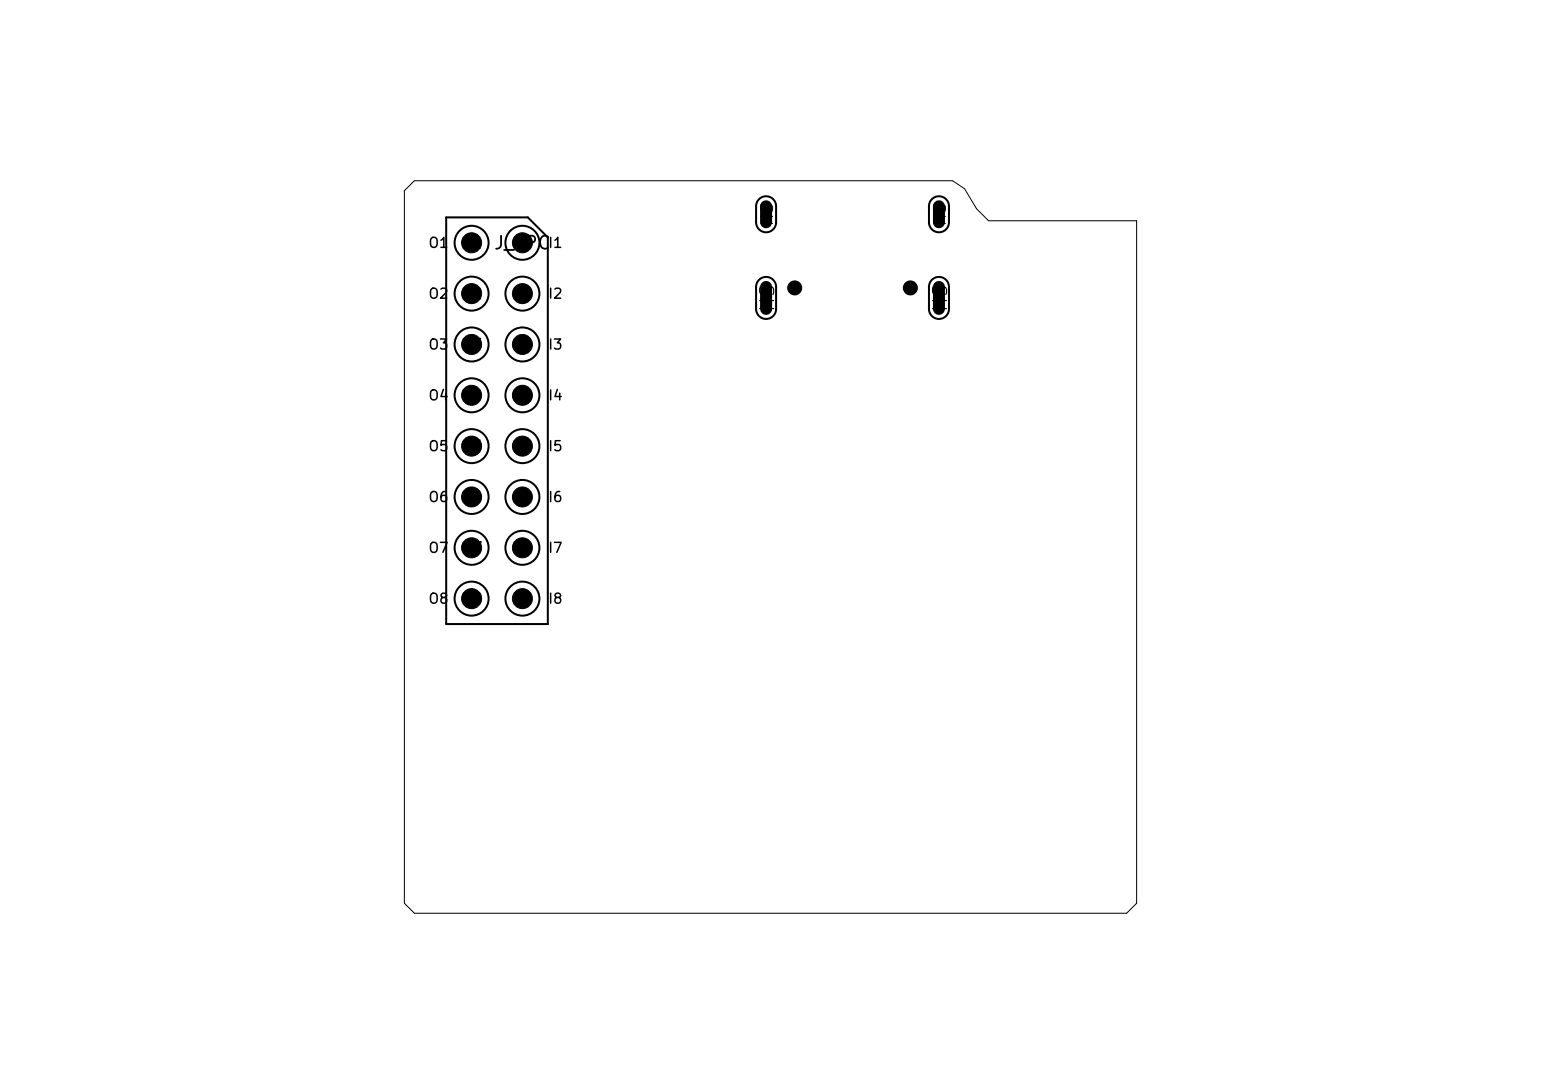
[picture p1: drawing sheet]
<svg xmlns="http://www.w3.org/2000/svg" width="297mm" height="210mm" viewBox="0 0 297 210" stroke-linecap="round" stroke-linejoin="round" font-family="sans-serif">
<defs><g id="words">
<g font-size="2.7">
<text x="145.6" y="54.4" transform="rotate(90 145.6 54.4)">SH</text>
<text x="178.9" y="54.4" transform="rotate(90 178.9 54.4)">SH</text>
</g>
<text font-size="2.5" x="95" y="48.7">J_LPC</text>
<g font-size="2.3">
<text x="145.9" y="38.7" transform="rotate(90 145.9 38.7)">SH</text>
<text x="179.2" y="38.7" transform="rotate(90 179.2 38.7)">SH</text>
</g>
<g font-size="2.2">
<text x="88.5" y="48.4">O1</text>
<text x="98.9" y="48.4">I1</text>
<text x="88.5" y="58.2">O2</text>
<text x="98.9" y="58.2">I2</text>
<text x="88.5" y="68">O3</text>
<text x="98.9" y="68">I3</text>
<text x="88.5" y="77.8">O4</text>
<text x="98.9" y="77.8">I4</text>
<text x="88.5" y="87.6">O5</text>
<text x="98.9" y="87.6">I5</text>
<text x="88.5" y="97.4">O6</text>
<text x="98.9" y="97.4">I6</text>
<text x="88.5" y="107.2">O7</text>
<text x="98.9" y="107.2">I7</text>
<text x="88.5" y="117">O8</text>
<text x="98.9" y="117">I8</text>
</g>
<g font-size="1.9">
<text x="82.4" y="48.2">O1</text>
<text x="105.5" y="48.2">I1</text>
<text x="82.4" y="58">O2</text>
<text x="105.5" y="58">I2</text>
<text x="82.4" y="67.8">O3</text>
<text x="105.5" y="67.8">I3</text>
<text x="82.4" y="77.6">O4</text>
<text x="105.5" y="77.6">I4</text>
<text x="82.4" y="87.4">O5</text>
<text x="105.5" y="87.4">I5</text>
<text x="82.4" y="97.2">O6</text>
<text x="105.5" y="97.2">I6</text>
<text x="82.4" y="107">O7</text>
<text x="105.5" y="107">I7</text>
<text x="82.4" y="116.8">O8</text>
<text x="105.5" y="116.8">I8</text>
</g>
</g></defs>
<g fill="none" stroke="#000" stroke-width=".39">
<path d="M146.3 38.4a1.93 1.93 0 0 1 2.1-.4 1.93 1.93 0 0 1 1.2 1.7v3.1a1.93 1.93 0 0 1-1.9 2 1.93 1.93 0 0 1-2-2v-3.2l.2-.7zM179.6 38.4a1.93 1.93 0 0 1 2.1-.4 1.93 1.93 0 0 1 1.2 1.7v3.1a1.93 1.93 0 0 1-1.9 2 1.93 1.93 0 0 1-2-2v-3.2l.2-.7zM86 41.9h15.7l3.9 3.8v74.5h-19.6zM146.3 53.9a1.93 1.93 0 0 1 2.1-.4 1.93 1.93 0 0 1 1.2 1.8v4.2a1.93 1.93 0 0 1-1.9 2 1.93 1.93 0 0 1-2-2v-4.4l.2-.6zM179.6 53.9a1.93 1.93 0 0 1 2.1-.4 1.93 1.93 0 0 1 1.2 1.8v4.2a1.93 1.93 0 0 1-1.9 2 1.93 1.93 0 0 1-2-2v-4.4l.2-.6z"/>
<circle cx="90.9" cy="46.8" r="3.3"/>
<circle cx="90.9" cy="56.6" r="3.3"/>
<circle cx="100.7" cy="46.8" r="3.3"/>
<circle cx="100.7" cy="56.6" r="3.3"/>
<circle cx="153.2" cy="55.5" r="1.25"/>
<circle cx="175.5" cy="55.5" r="1.25"/>
<circle cx="90.9" cy="66.4" r="3.3"/>
<circle cx="90.9" cy="76.2" r="3.3"/>
<circle cx="100.7" cy="66.4" r="3.3"/>
<circle cx="100.7" cy="76.2" r="3.3"/>
<circle cx="90.9" cy="86" r="3.3"/>
<circle cx="90.9" cy="95.7" r="3.3"/>
<circle cx="100.7" cy="86" r="3.3"/>
<circle cx="100.7" cy="95.7" r="3.3"/>
<circle cx="90.9" cy="115.3" r="3.3"/>
<circle cx="90.9" cy="105.5" r="3.3"/>
<circle cx="100.7" cy="115.3" r="3.3"/>
<circle cx="100.7" cy="105.5" r="3.3"/>
</g>
<path d="M79.9 34.8h103.7l2.3 1.6 2.3 3.8 2.3 2.3h28.6v131.5l-2 2h-137.2l-2-2v-137.2z" fill="none" stroke="#000" stroke-width=".19"/>
<g fill="#000" stroke="#000" stroke-width=".19">
<circle cx="90.9" cy="46.8" r="1.93"/>
<circle cx="90.9" cy="56.6" r="1.93"/>
<circle cx="100.7" cy="46.8" r="1.93"/>
<circle cx="100.7" cy="56.6" r="1.93"/>
<circle cx="153.2" cy="55.5" r="1.25"/>
<circle cx="175.5" cy="55.5" r="1.25"/>
<circle cx="90.9" cy="66.4" r="1.93"/>
<circle cx="90.9" cy="76.2" r="1.93"/>
<circle cx="100.7" cy="76.2" r="1.93"/>
<circle cx="100.7" cy="66.4" r="1.93"/>
<circle cx="90.9" cy="86" r="1.93"/>
<circle cx="90.9" cy="95.7" r="1.93"/>
<circle cx="100.7" cy="86" r="1.93"/>
<circle cx="100.7" cy="95.7" r="1.93"/>
<circle cx="90.9" cy="115.3" r="1.93"/>
<circle cx="90.9" cy="105.5" r="1.93"/>
<circle cx="100.7" cy="105.5" r="1.93"/>
<circle cx="100.7" cy="115.3" r="1.93"/>
</g>
<path d="M147.7 39.7v3.1M181 39.7v3.1M147.7 55.3v4.2M181 55.3v4.2" fill="none" stroke="#000" stroke-width="2.3"/>
<use href="#words"/>
</svg>
